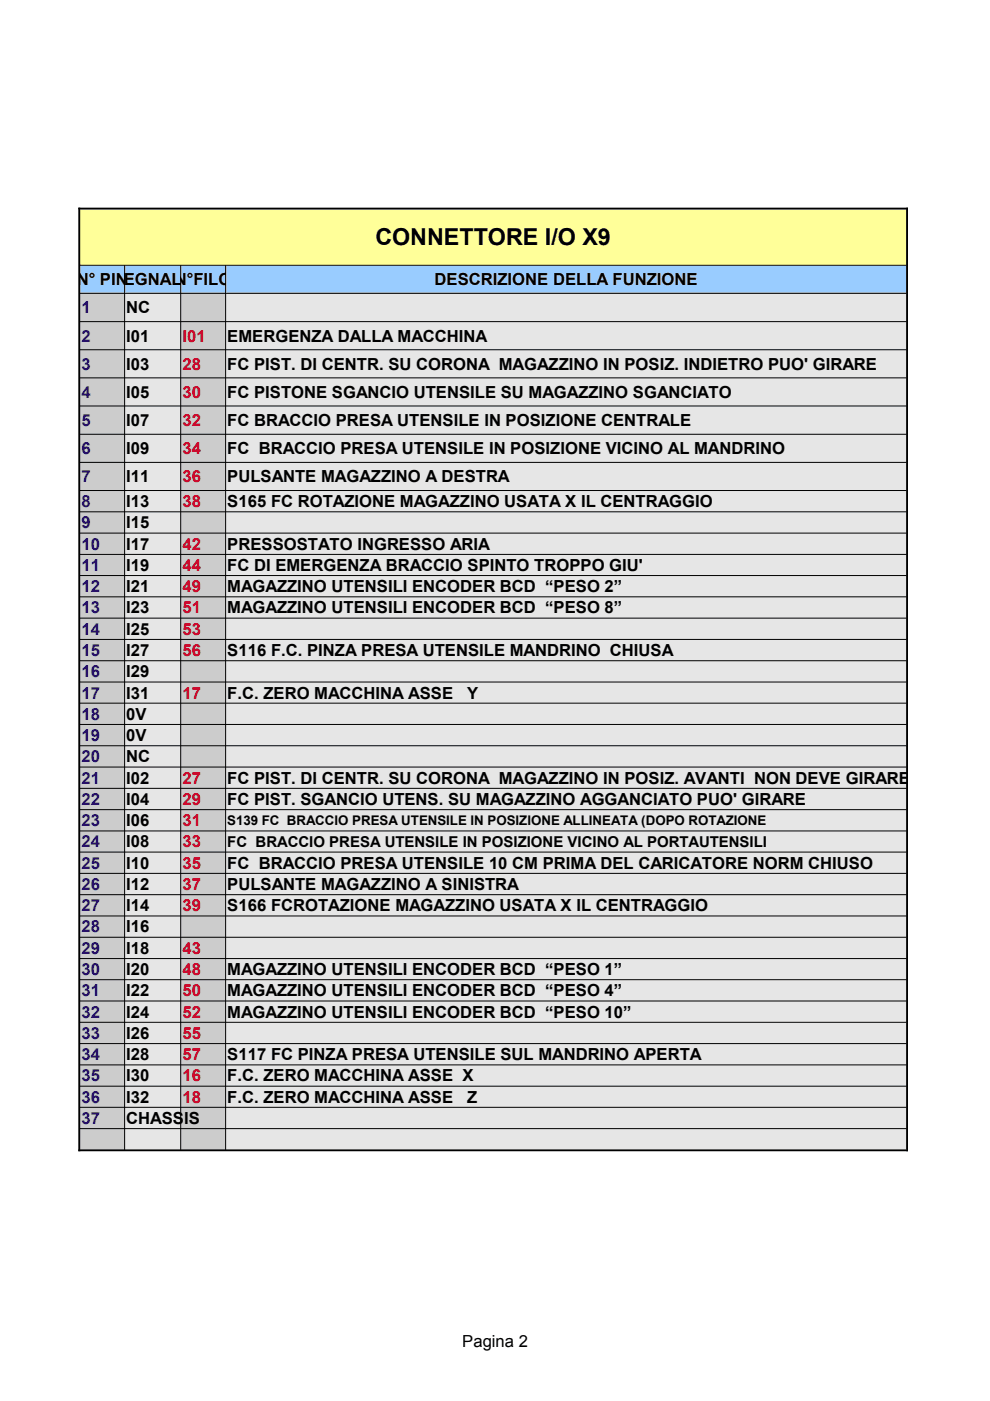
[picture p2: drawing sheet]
<svg xmlns="http://www.w3.org/2000/svg" width="210mm" height="297mm" viewBox="0 0 210 297" stroke-linecap="round" stroke-linejoin="round" font-family="sans-serif">
<defs><g id="words">
<text font-size="4.9" x="79.6" y="52">CONNETTORE I/O X9</text>
<g font-size="3.5">
<text x="16.3" y="60.5">N° PIN</text>
<text x="23.9" y="60.5">SEGNALE</text>
<text x="37.1" y="60.5">N°FILO</text>
<text x="92.1" y="60.5">DESCRIZIONE DELLA FUNZIONE</text>
<text x="26.8" y="66.5">NC</text>
<text x="26.8" y="72.4">I01</text>
<text x="48.2" y="72.4">EMERGENZA DALLA MACCHINA</text>
<text x="26.8" y="78.4">I03</text>
<text x="48.2" y="78.4">FC PIST. DI CENTR. SU CORONA MAGAZZINO IN POSIZ. INDIETRO PUO' GIRARE</text>
<text x="26.8" y="84.3">I05</text>
<text x="48.2" y="84.3">FC PISTONE SGANCIO UTENSILE SU MAGAZZINO SGANCIATO</text>
<text x="26.8" y="90.3">I07</text>
<text x="48.2" y="90.3">FC BRACCIO PRESA UTENSILE IN POSIZIONE CENTRALE</text>
<text x="26.8" y="96.3">I09</text>
<text x="48.2" y="96.3">FC BRACCIO PRESA UTENSILE IN POSIZIONE VICINO AL MANDRINO</text>
<text x="26.8" y="102.3">I11</text>
<text x="26.8" y="107.5">I13</text>
<text x="48.2" y="102.3">PULSANTE MAGAZZINO A DESTRA</text>
<text x="48.2" y="107.5">S165 FC ROTAZIONE MAGAZZINO USATA X IL CENTRAGGIO</text>
<text x="26.8" y="112">I15</text>
<text x="26.8" y="116.5">I17</text>
<text x="48.2" y="116.5">PRESSOSTATO INGRESSO ARIA</text>
<text x="26.8" y="121">I19</text>
<text x="26.8" y="125.6">I21</text>
<text x="48.2" y="121">FC DI EMERGENZA BRACCIO SPINTO TROPPO GIU'</text>
<text x="48.2" y="125.6">MAGAZZINO UTENSILI ENCODER BCD “PESO 2”</text>
<text x="26.8" y="130.1">I23</text>
<text x="48.2" y="130.1">MAGAZZINO UTENSILI ENCODER BCD “PESO 8”</text>
<text x="26.8" y="134.6">I25</text>
<text x="26.8" y="139.1">I27</text>
<text x="26.8" y="143.6">I29</text>
<text x="48.2" y="139.1">S116 F.C. PINZA PRESA UTENSILE MANDRINO CHIUSA</text>
<text x="26.8" y="148.1">I31</text>
<text x="48.2" y="148.1">F.C. ZERO MACCHINA ASSE</text>
<text x="99.1" y="148.1">Y</text>
<text x="26.8" y="152.6">0V</text>
<text x="26.8" y="157.1">0V</text>
<text x="26.8" y="161.6">NC</text>
<text x="26.8" y="166.1">I02</text>
<text x="48.2" y="166.1">FC PIST. DI CENTR. SU CORONA MAGAZZINO IN POSIZ. AVANTI NON DEVE GIRARE</text>
<text x="26.8" y="170.6">I04</text>
<text x="48.2" y="170.6">FC PIST. SGANCIO UTENS. SU MAGAZZINO AGGANCIATO PUO' GIRARE</text>
<text x="26.8" y="175.2">I06</text>
<text x="26.8" y="179.7">I08</text>
<text x="26.8" y="184.2">I10</text>
<text x="48.2" y="184.2">FC BRACCIO PRESA UTENSILE 10 CM PRIMA DEL CARICATORE NORM CHIUSO</text>
<text x="26.8" y="188.7">I12</text>
<text x="48.2" y="188.7">PULSANTE MAGAZZINO A SINISTRA</text>
<text x="26.8" y="193.2">I14</text>
<text x="26.8" y="197.7">I16</text>
<text x="48.2" y="193.2">S166 FCROTAZIONE MAGAZZINO USATA X IL CENTRAGGIO</text>
<text x="26.8" y="202.2">I18</text>
<text x="26.8" y="206.7">I20</text>
<text x="48.2" y="206.7">MAGAZZINO UTENSILI ENCODER BCD “PESO 1”</text>
<text x="26.8" y="211.2">I22</text>
<text x="26.8" y="215.8">I24</text>
<text x="48.2" y="211.2">MAGAZZINO UTENSILI ENCODER BCD “PESO 4”</text>
<text x="48.2" y="215.8">MAGAZZINO UTENSILI ENCODER BCD “PESO 10”</text>
<text x="26.8" y="220.3">I26</text>
<text x="26.8" y="224.8">I28</text>
<text x="48.2" y="224.8">S117 FC PINZA PRESA UTENSILE SUL MANDRINO APERTA</text>
<text x="26.8" y="229.3">I30</text>
<text x="26.8" y="233.8">I32</text>
<text x="48.2" y="229.3">F.C. ZERO MACCHINA ASSE X</text>
<text x="48.2" y="233.8">F.C. ZERO MACCHINA ASSE</text>
<text x="99.1" y="233.8">Z</text>
<text x="26.8" y="238.3">CHASSIS</text>
<text x="98" y="285.7">Pagina 2</text>
</g>
<g font-size="3.5" fill="#280099">
<text x="17.3" y="66.5">1</text>
<text x="17.3" y="72.4">2</text>
<text x="17.3" y="78.4">3</text>
<text x="17.3" y="84.3">4</text>
<text x="17.3" y="90.3">5</text>
<text x="17.3" y="96.3">6</text>
<text x="17.3" y="102.3">7</text>
<text x="17.3" y="107.5">8</text>
<text x="17.3" y="112">9</text>
<text x="17.3" y="116.5">10</text>
<text x="17.3" y="121">11</text>
<text x="17.3" y="125.6">12</text>
<text x="17.3" y="130.1">13</text>
<text x="17.3" y="134.6">14</text>
<text x="17.3" y="139.1">15</text>
<text x="17.3" y="143.6">16</text>
<text x="17.3" y="148.1">17</text>
<text x="17.3" y="152.6">18</text>
<text x="17.3" y="157.1">19</text>
<text x="17.3" y="161.6">20</text>
<text x="17.3" y="166.1">21</text>
<text x="17.3" y="170.6">22</text>
<text x="17.3" y="175.2">23</text>
<text x="17.3" y="179.7">24</text>
<text x="17.3" y="184.2">25</text>
<text x="17.3" y="188.7">26</text>
<text x="17.3" y="193.2">27</text>
<text x="17.3" y="197.7">28</text>
<text x="17.3" y="202.2">29</text>
<text x="17.3" y="206.7">30</text>
<text x="17.3" y="211.2">31</text>
<text x="17.3" y="215.8">32</text>
<text x="17.3" y="220.3">33</text>
<text x="17.3" y="224.8">34</text>
<text x="17.3" y="229.3">35</text>
<text x="17.3" y="233.8">36</text>
<text x="17.3" y="238.3">37</text>
</g>
<g font-size="3.5" fill="#f00">
<text x="38.7" y="72.4">I01</text>
<text x="38.7" y="78.4">28</text>
<text x="38.7" y="84.3">30</text>
<text x="38.7" y="90.3">32</text>
<text x="38.7" y="96.3">34</text>
<text x="38.7" y="102.3">36</text>
<text x="38.7" y="107.5">38</text>
<text x="38.7" y="116.5">42</text>
<text x="38.7" y="121">44</text>
<text x="38.7" y="125.6">49</text>
<text x="38.7" y="130.1">51</text>
<text x="38.7" y="134.6">53</text>
<text x="38.7" y="139.1">56</text>
<text x="38.7" y="148.1">17</text>
<text x="38.7" y="166.1">27</text>
<text x="38.7" y="170.6">29</text>
<text x="38.7" y="175.2">31</text>
<text x="38.7" y="179.7">33</text>
<text x="38.7" y="184.2">35</text>
<text x="38.7" y="188.7">37</text>
<text x="38.7" y="193.2">39</text>
<text x="38.7" y="202.2">43</text>
<text x="38.7" y="206.7">48</text>
<text x="38.7" y="211.2">50</text>
<text x="38.7" y="215.8">52</text>
<text x="38.7" y="220.3">55</text>
<text x="38.7" y="224.8">57</text>
<text x="38.7" y="229.3">16</text>
<text x="38.7" y="233.8">18</text>
</g>
<text font-size="3.2" x="48.2" y="179.5">FC BRACCIO PRESA UTENSILE IN POSIZIONE VICINO AL PORTAUTENSILI</text>
<text font-size="2.8" x="48.2" y="174.9">S139 FC BRACCIO PRESA UTENSILE IN POSIZIONE ALLINEATA (DOPO ROTAZIONE</text>
</g></defs>
<g fill="#000" stroke="#000" stroke-width=".21">
<path d="M16.7 44.1h175.7v.2h-175.7z" fill-rule="evenodd"/>
<path d="M16.7 44.1h.2v199.9h-.2z" fill-rule="evenodd"/>
<path d="M192.3 44.1h.1v199.9h-.1z" fill-rule="evenodd"/>
<path d="M16.7 243.8h175.7v.2h-175.7z" fill-rule="evenodd"/>
</g>
<path d="M16.9 44.3h175.3v11.9h-175.3z" fill-rule="evenodd" fill="#ff9"/>
<path d="M16.9 56.3h175.3v5.9h-175.3z" fill-rule="evenodd" fill="#9cf"/>
<path d="M16.9 62.2h9.5v181.6h-9.5z" fill-rule="evenodd" fill="#ccc"/>
<path d="M26.4 62.2h11.9v181.6h-11.9z" fill-rule="evenodd" fill="#e6e6e6"/>
<path d="M38.3 62.2h9.5v181.6h-9.5z" fill-rule="evenodd" fill="#ccc"/>
<path d="M47.8 62.2h144.4v181.6h-144.4z" fill-rule="evenodd" fill="#e6e6e6"/>
<g fill="none" stroke="#000" stroke-width=".21">
<path d="M16.9 44.3h175.3v199.5h-175.3zM16.9 56.2h175.3M26.4 56.2v187.6M38.3 56.2v187.6M47.8 56.2v187.6M16.9 62.2h175.3M16.9 68.2h175.3M16.9 74.2h175.3M16.9 80.1h175.3M16.9 86.1h175.3M16.9 92.1h175.3M16.9 98h175.3"/>
<path d="M16.9 104h175.3M16.9 108.5h175.3M16.9 113h175.3M16.9 117.5h175.3M16.9 122h175.3M16.9 126.5h175.3M16.9 131.1h175.3M16.9 135.6h175.3M16.9 140.1h175.3M16.9 144.6h175.3M16.9 149.1h175.3M16.9 153.6h175.3"/>
<path d="M16.9 158.1h175.3M16.9 162.6h175.3M16.9 167.1h175.3M16.9 171.7h175.3M16.9 176.2h175.3M16.9 180.7h175.3M16.9 185.2h175.3M16.9 189.7h175.3M16.9 194.2h175.3M16.9 198.7h175.3M16.9 203.2h175.3M16.9 207.7h175.3"/>
<path d="M16.9 212.2h175.3M16.9 216.7h175.3M16.9 221.3h175.3M16.9 225.8h175.3M16.9 230.3h175.3M16.9 234.8h175.3M16.9 239.3h175.3"/>
</g>
<use href="#words"/>
</svg>
